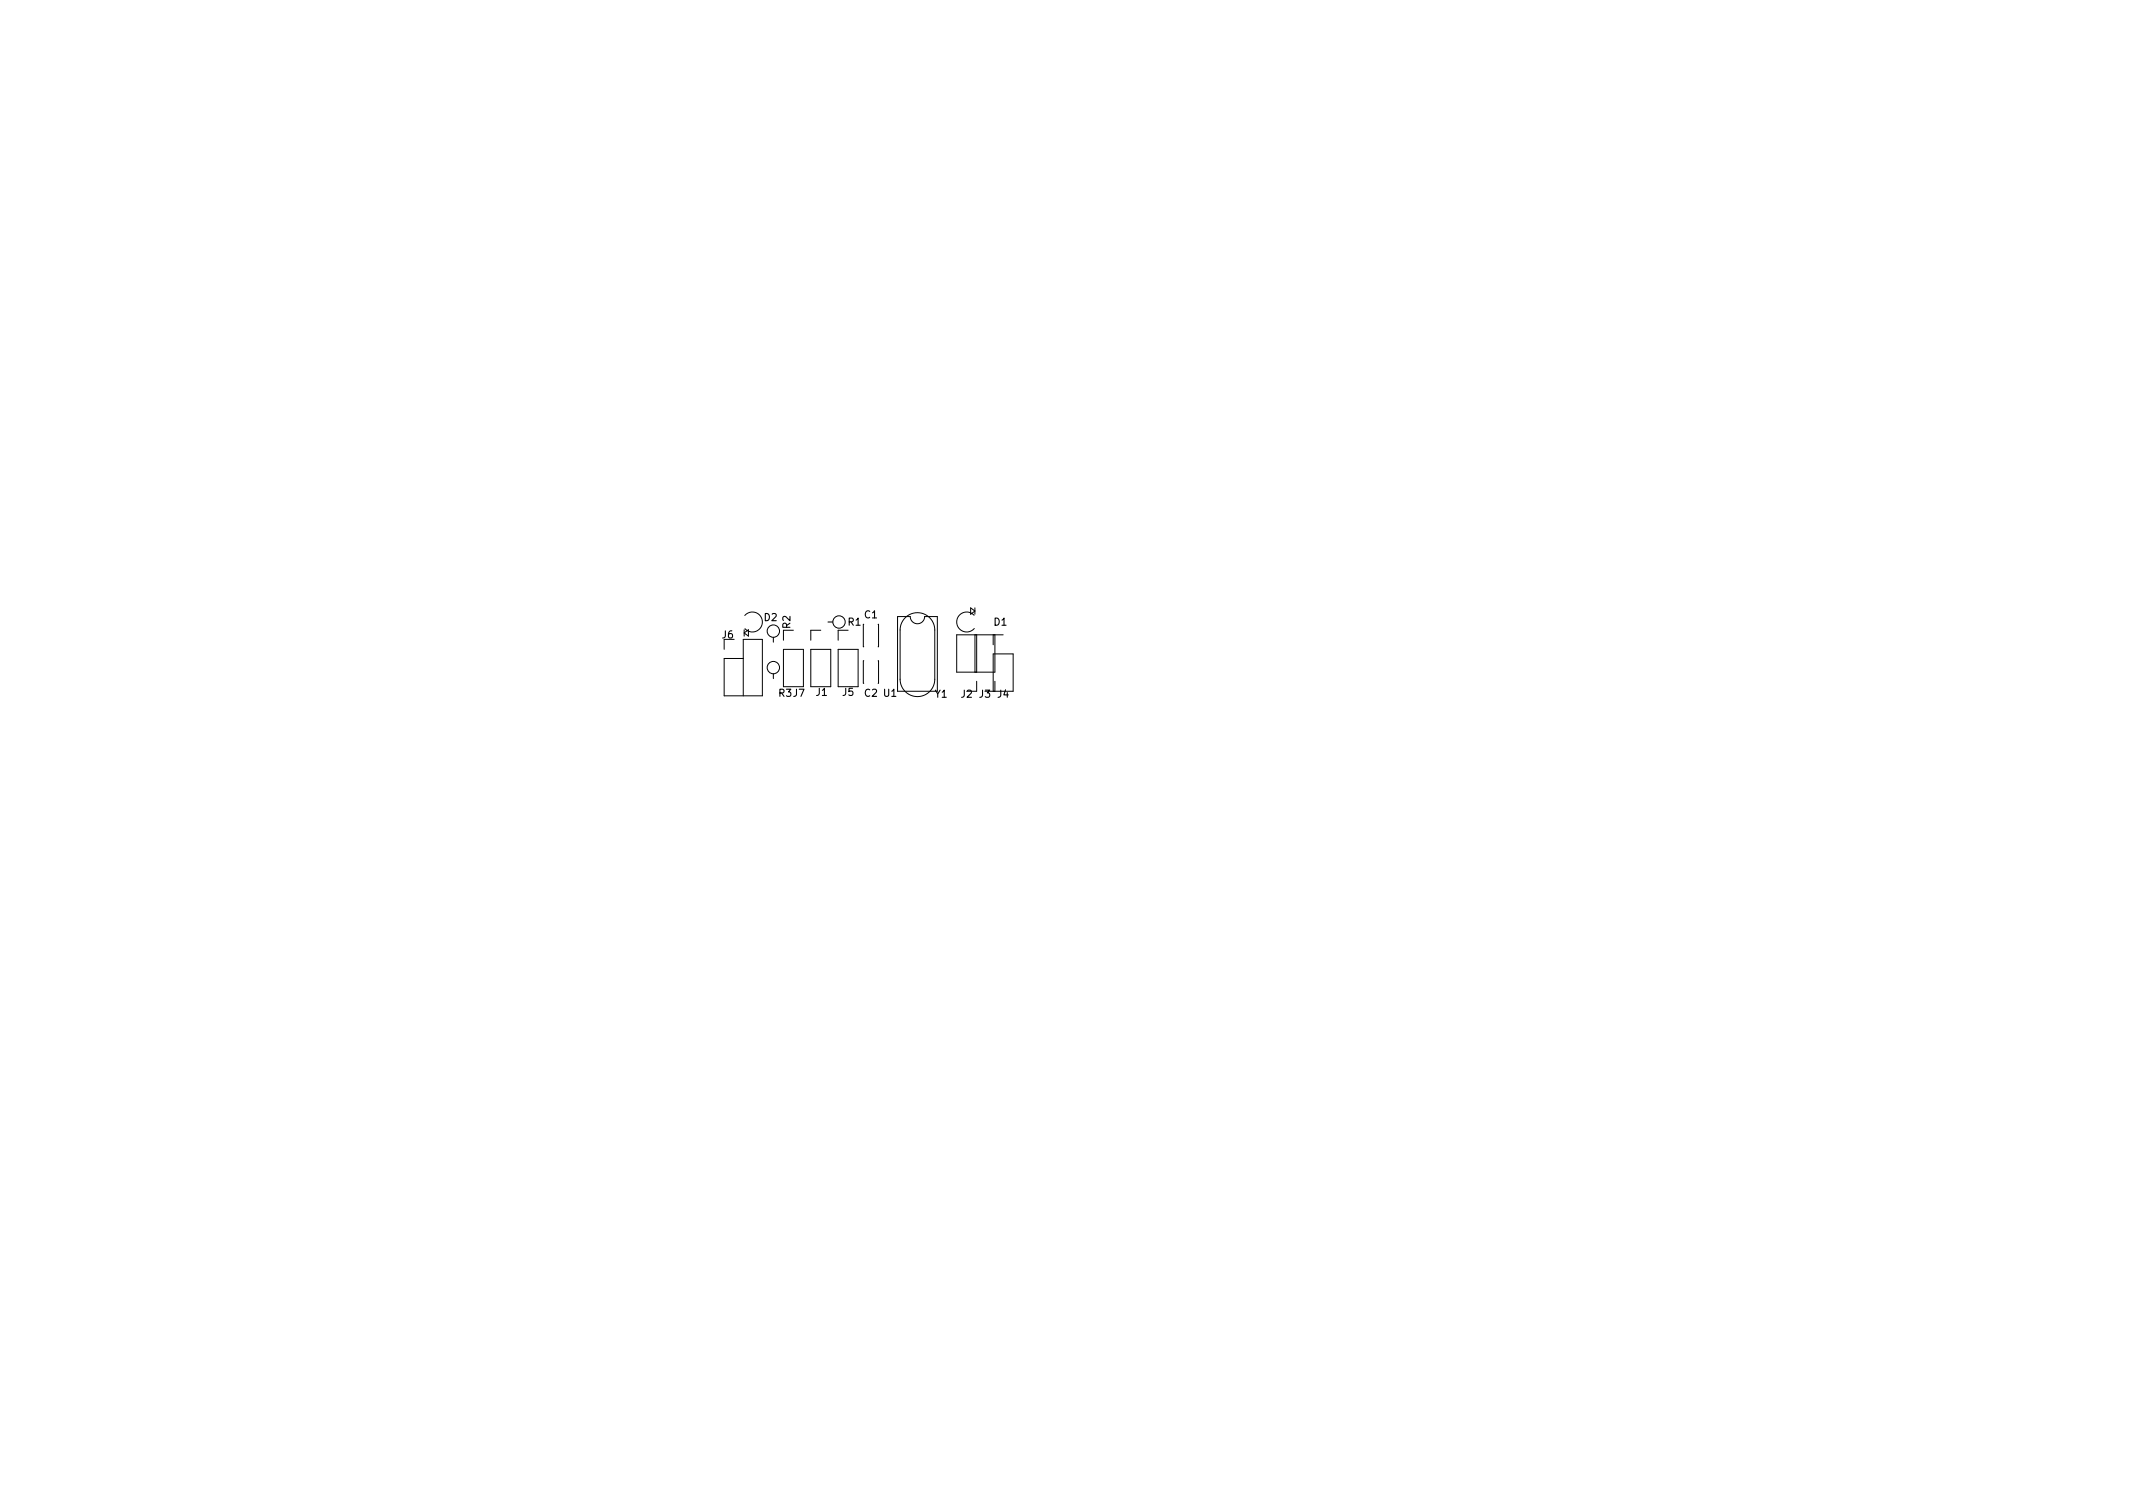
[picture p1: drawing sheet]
<svg xmlns="http://www.w3.org/2000/svg" width="297mm" height="210mm" viewBox="0 0 297 210" stroke-linecap="round" stroke-linejoin="round" font-family="sans-serif">
<defs><g id="words">
<g font-size="1.4">
<text x="100.6" y="88.9">J6</text>
<text x="106.4" y="86.5">D2</text>
<text x="110.1" y="87.5" transform="rotate(-90 110.1 87.5)">R2</text>
<text x="118.1" y="87.1">R1</text>
<text x="120.4" y="86.1">C1</text>
<text x="138.4" y="87.1">D1</text>
<text x="108.5" y="97">R3 J7</text>
<text x="113.7" y="96.9">J1</text>
<text x="117.3" y="96.9">J5</text>
<text x="120.4" y="97">C2 U1</text>
<text x="130.2" y="97.1">Y1</text>
<text x="133.8" y="97.1">J2</text>
<text x="136.4" y="97.1">J3</text>
<text x="138.9" y="97.1">J4</text>
</g>
</g></defs>
<g fill="none" stroke="#000" stroke-width=".14">
<path d="M100.8 89v1.4M103.5 91.7h-2.7v5.2h5.4v-7.9h-2.7v7.9M103.6 87.7v.9M103.6 88.1l.6-.4v.9zM103.7 85.7a1.39 1.39 0 0 1 2-.1 1.39 1.39 0 0 1 .1 2 1.39 1.39 0 0 1-2.1-.1M107.7 88.7v.7M107.7 93.8v.7M109.1 90.4h2.8v5.2h-2.8zM109.1 87.8v1.3M112.9 90.4h2.8v5.2h-2.8zM114.3 87.8h-1.4v1.3M115.3 86.6h.7"/>
<path d="M116.7 90.4h2.8v5.2h-2.8zM118.1 87.8h-1.4v1.3M120.3 86.9v3.2M120.3 92v3.1M122.3 86.9v3.2M122.3 92v3.1M125 85.9h1.8a1 1 0 0 0 1 1 1 1 0 0 0 1-1h1.7v10.4h-5.5zM126.1 86a2.41 2.41 0 0 1 2.6-.5 2.41 2.41 0 0 1 1.5 2.2v6.9a2.41 2.41 0 0 1-2.4 2.4 2.41 2.41 0 0 1-2.5-2.4v-6.9a2.41 2.41 0 0 1 .8-1.7zM135.2 84.6l.6 .5-.6 .4zM135.7 85.7a1.39 1.39 0 0 0-2.1-.1 1.39 1.39 0 0 0 .1 2 1.39 1.39 0 0 0 2-.1M135.8 84.6v.9M135.8 88.4v5.2"/>
<path d="M136 94.9v1.4h-1.4M136 88.4v5.2M137.2 96.3h3.9v-5.2h-2.8v5.2M138.3 88.4v1.4M138.5 88.4v5.2h-5.3v-5.2h6.5M138.5 94.9v1.4"/>
<circle cx="107.7" cy="87.9" r=".86"/>
<circle cx="107.7" cy="93" r=".86"/>
<circle cx="116.8" cy="86.6" r=".86"/>
</g>
<use href="#words"/>
</svg>
